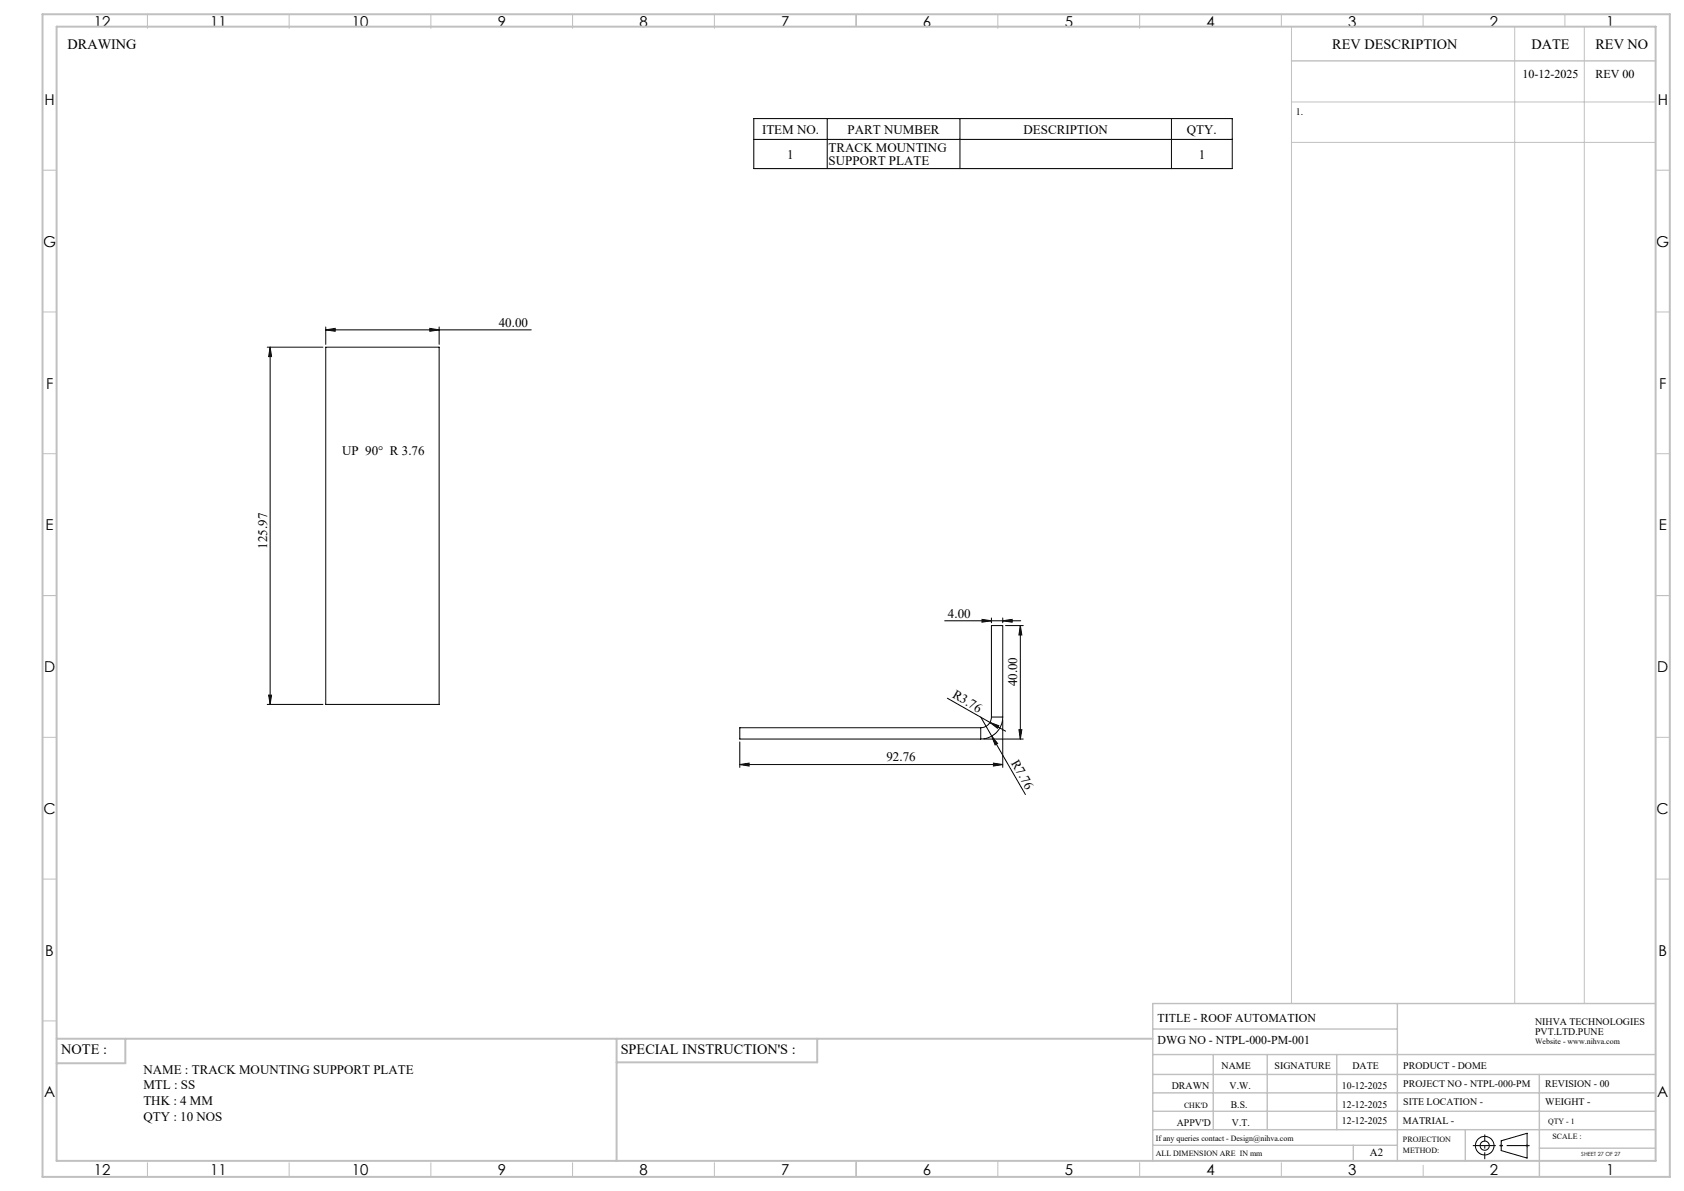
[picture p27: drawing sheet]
<svg xmlns="http://www.w3.org/2000/svg" width="594mm" height="420mm" viewBox="0 0 594 420" stroke-linecap="round" stroke-linejoin="round" font-family="sans-serif">
<defs><g id="words">
<g font-size="5.3">
<text x="33.1" y="9.5">12</text>
<text x="74.1" y="9.5">11</text>
<text x="124.1" y="9.5">10</text>
<text x="175.6" y="9.5">9</text>
<text x="225.6" y="9.5">8</text>
<text x="275.6" y="9.5">7</text>
<text x="325.6" y="9.5">6</text>
<text x="375.6" y="9.5">5</text>
<text x="425.6" y="9.5">4</text>
<text x="475.6" y="9.5">3</text>
<text x="525.6" y="9.5">2</text>
<text x="566.6" y="9.5">1</text>
<text x="15.7" y="37">H</text>
<text x="584.7" y="37">H</text>
<text x="15.2" y="87">G</text>
<text x="584.2" y="87">G</text>
<text x="16.2" y="137">F</text>
<text x="585.2" y="137">F</text>
<text x="16.1" y="187">E</text>
<text x="585.1" y="187">E</text>
<text x="15.5" y="237">D</text>
<text x="584.5" y="237">D</text>
<text x="15.4" y="287">C</text>
<text x="584.4" y="287">C</text>
<text x="16" y="337.1">B</text>
<text x="585" y="337.1">B</text>
<text x="15.5" y="387">A</text>
<text x="584.5" y="387">A</text>
<text x="33.1" y="414.5">12</text>
<text x="74.1" y="414.5">11</text>
<text x="124.1" y="414.5">10</text>
<text x="175.6" y="414.5">9</text>
<text x="225.6" y="414.5">8</text>
<text x="275.6" y="414.5">7</text>
<text x="325.6" y="414.5">6</text>
<text x="375.6" y="414.5">5</text>
<text x="425.6" y="414.5">4</text>
<text x="475.6" y="414.5">3</text>
<text x="525.6" y="414.5">2</text>
<text x="566.6" y="414.5">1</text>
</g>
<g font-size="5">
<text x="23.8" y="17.2">DRAWING</text>
<text x="470" y="17.4">REV DESCRIPTION</text>
<text x="540.2" y="17.4">DATE</text>
<text x="562.8" y="17.4">REV NO</text>
<text x="21.6" y="371.8">NOTE :</text>
<text x="218.9" y="371.8">SPECIAL INSTRUCTION'S :</text>
</g>
<g font-size="4.6">
<text x="268.8" y="47.1">ITEM NO.</text>
<text x="299" y="47.1">PART NUMBER</text>
<text x="361" y="47.1">DESCRIPTION</text>
<text x="418.7" y="47.1">QTY.</text>
<text x="292.3" y="53.6">TRACK MOUNTING</text>
<text x="277.7" y="55.9">1</text>
<text x="292.3" y="58.2">SUPPORT PLATE</text>
<text x="422.8" y="55.9">1</text>
<text x="175.9" y="115.2">40.00</text>
<text x="120.7" y="160.3">UP 90° R 3.76</text>
<text x="94.2" y="193.5" transform="rotate(-90 94.2 193.5)">125.97</text>
<text x="334.4" y="217.8">4.00</text>
<text x="335.7" y="245.8" transform="rotate(30 335.7 245.8)">R3.76</text>
<text x="358.8" y="242" transform="rotate(-90 358.8 242)">40.00</text>
<text x="312.7" y="268.5">92.76</text>
<text x="356.6" y="269" transform="rotate(60 356.6 269)">R7.76</text>
<text x="50.6" y="378.6">NAME : TRACK MOUNTING SUPPORT PLATE</text>
<text x="50.6" y="384.2">MTL : SS</text>
<text x="50.6" y="389.8">THK : 4 MM</text>
<text x="50.6" y="395.4">QTY : 10 NOS</text>
</g>
<g font-size="4.2">
<text x="537.1" y="27.6">10-12-2025</text>
<text x="562.8" y="27.6">REV 00</text>
<text x="408.3" y="360.3">TITLE - ROOF AUTOMATION</text>
<text x="408.3" y="368.2">DWG NO - NTPL-000-PM-001</text>
</g>
<text font-size="3.9" x="483.2" y="407.7">A2</text>
<g font-size="3.5">
<text x="457" y="40.6">1.</text>
<text x="541.5" y="361.3">NIHVA TECHNOLOGIES</text>
<text x="541.5" y="364.9">PVT.LTD.PUNE</text>
<text x="430.9" y="377">NAME</text>
<text x="449.6" y="377">SIGNATURE</text>
<text x="477" y="377">DATE</text>
<text x="495" y="377">PRODUCT - DOME</text>
<text x="495" y="383.3">PROJECT NO - NTPL-000-PM</text>
<text x="545.1" y="383.3">REVISION - 00</text>
<text x="413.3" y="384.1">DRAWN</text>
<text x="433.7" y="384.1">V.W.</text>
<text x="473.4" y="384.1">10-12-2025</text>
<text x="495" y="389.8">SITE LOCATION -</text>
<text x="545.1" y="389.8">WEIGHT -</text>
<text x="434.1" y="390.6">B.S.</text>
<text x="473.4" y="390.6">12-12-2025</text>
<text x="415.1" y="396.9">APPV'D</text>
<text x="434.6" y="396.9">V.T.</text>
<text x="473.4" y="396.5">12-12-2025</text>
<text x="494.8" y="396.5">MATRIAL -</text>
</g>
<g font-size="2.8">
<text x="541.5" y="368.3">Website - www.nihva.com</text>
<text x="417.6" y="390.6">CHK'D</text>
<text x="546.1" y="396.5">QTY - 1</text>
<text x="547.6" y="401.7">SCALE :</text>
<text x="407.7" y="402.2">If any queries contact - Design@nihva.com</text>
<text x="407.7" y="407.7">ALL DIMENSION ARE IN mm</text>
<text x="494.8" y="402.7">PROJECTION</text>
<text x="494.8" y="406.5">METHOD:</text>
</g>
<text font-size="2" x="557.8" y="407.8">SHEET 27 OF 27</text>
</g></defs>
<g fill="none" stroke="#000" stroke-width=".35">
<path d="M265.9 41.8h168.8v17.7h-168.8zM265.9 49.2h168.8M291.8 41.8v17.7M338.6 41.8v17.7M413.2 41.8v17.7M114.9 116.3l3.3-.5v1zM114.9 115.3v6.1M114.9 116.3h72.5M151.6 115.8l3.3 .5-3.3 .5zM154.9 115.3v6.1M94.3 122.4h19.6M95.3 122.4v126"/>
<path d="M95.3 122.4l.5 3.3h-1zM114.9 122.4h40v126h-40zM333.2 218.9h26.8M346.4 218.4l3.3 .5-3.3 .5zM349.7 217.9v1.7M353.7 218.9l3.3-.5v1zM353.7 217.9v1.7M354.7 220.6h6.2M359.9 220.6v40M359.9 220.6l.5 3.3h-1zM94.3 248.4h19.6M94.8 245.1h1l-.5 3.3z"/>
<path d="M334.2 246.2l15 8.6M345.9 256.6v4M345.9 256.6h-85v4h85M345.9 252.9l15.8 27.3M349.2 254.8l3.1 1.1-.5 .9zM349.2 254.8l5.5 3.1M349.7 252.9a3.8 3.8 0 0 1-3.8 3.7M349.7 252.9v-32.3h4v32.3M349.7 252.9h4M349.8 259.6l2.1 2.6-.9 .5zM353.7 252.9a7.7 7.7 0 0 1-7.8 7.7M353.7 253.9v16.7"/>
<path d="M359.4 257.3h1l-.5 3.3zM260.9 269.6l3.3-.5v1zM260.9 261.6v9M260.9 269.6h92.8M347 260.6h13.9M350.4 269.1l3.3 .5-3.3 .5zM529.5 402.3l9.2-2.7v8.8l-9.2-2.7z"/>
<circle cx="523.7" cy="404" r="1.62"/>
<circle cx="523.7" cy="404" r="3.3"/>
</g>
<g fill="none" stroke="#c0c0c0" stroke-width=".35">
<path d="M52 5v5M102 5v5M152 5v5M202 5v5M252 5v5M302 5v4.4M352 5v5M402 5v5M452 5v4.4M455.5 9.4v344.5M502 5v4.4M534.3 9.4v344.5"/>
<path d="M552 5v4.4M558.8 9.4v344.5M455.5 36h128.5M455.5 50.2h128.5M15 60h5M584 60h5M15 110h5M584 110h5M15 160h5M584 160h5M15 210h5M584 210h5"/>
<path d="M15 260h5M584 260h5M15 310h5M584 310h5M15 360h5M52 410v5M102 410v5M152 410v5M202 410v5M252 410v5M302 409.4v5.6M352 409.4v5.6"/>
<path d="M402 410v5M452 410v5M502 410.9v4.1M529 404h1M529.2 403.7l.7 .7M529.5 403.5v1M529.9 403.7l-.7 .7M538.1 404h1.1M538.3 403.7l.7 .7M538.7 403.5v1M539 403.7l-.7 .7"/>
</g>
<path d="M519.5 404h20.1" fill="none" stroke="#000" stroke-width=".35" stroke-dasharray="15.2 1.3 1.3 1.3" stroke-dashoffset="7.1" stroke-linecap="butt"/>
<path d="M523.7 408.8v-8.7" fill="none" stroke="#000" stroke-width=".35" stroke-dasharray="15.2 1.3 1.3 1.3" stroke-dashoffset="12.8" stroke-linecap="butt"/>
<g fill="none" stroke="#c0c0c0" stroke-width=".5">
<path d="M455.5 21.5h128.5M492.9 353.9v55.5M584 353.9h-177.4v55.5M406.6 371.9h177.4M406.6 378.9h177.4M406.6 362.9h86.3M428 371.9v26.5M447 371.9v26.5M471.5 371.9v26.5M543 378.9v36.1M406.6 391.9h177.4M406.6 385.4h177.4"/>
<path d="M406.6 398.4h177.4M516.9 398.4v11M406.6 403.9h86.3M477.3 403.9v5.5M543 404.9h41"/>
</g>
<path d="M15 5h574v410h-574zM20 9.4h564v400h-564zM20 366.3h386.6M44.2 366.3v8.6h-24.2M217.5 366.3v43.1M288.3 366.3v8.3h-70.8" fill="none" stroke="#c0c0c0" stroke-width=".7"/>
<g fill="#000">
<path d="M349.2 254.8l3.1 1.1-.5 .9zM349.8 259.6l2.1 2.6-.9 .5z"/>
<path d="M114.9 116.3l3.3-.5v1zM151.6 115.8l3.3 .5-3.3 .5z"/>
<path d="M350.4 269.1l3.3 .5-3.3 .5zM260.9 269.6l3.3-.5v1zM353.7 218.9l3.3-.5v1zM346.4 218.4l3.3 .5-3.3 .5z"/>
<path d="M359.4 257.3h1l-.5 3.3zM359.9 220.6l.5 3.3h-1zM94.8 245.1h1l-.5 3.3zM95.3 122.4l.5 3.3h-1z"/>
</g>
<use href="#words"/>
</svg>
